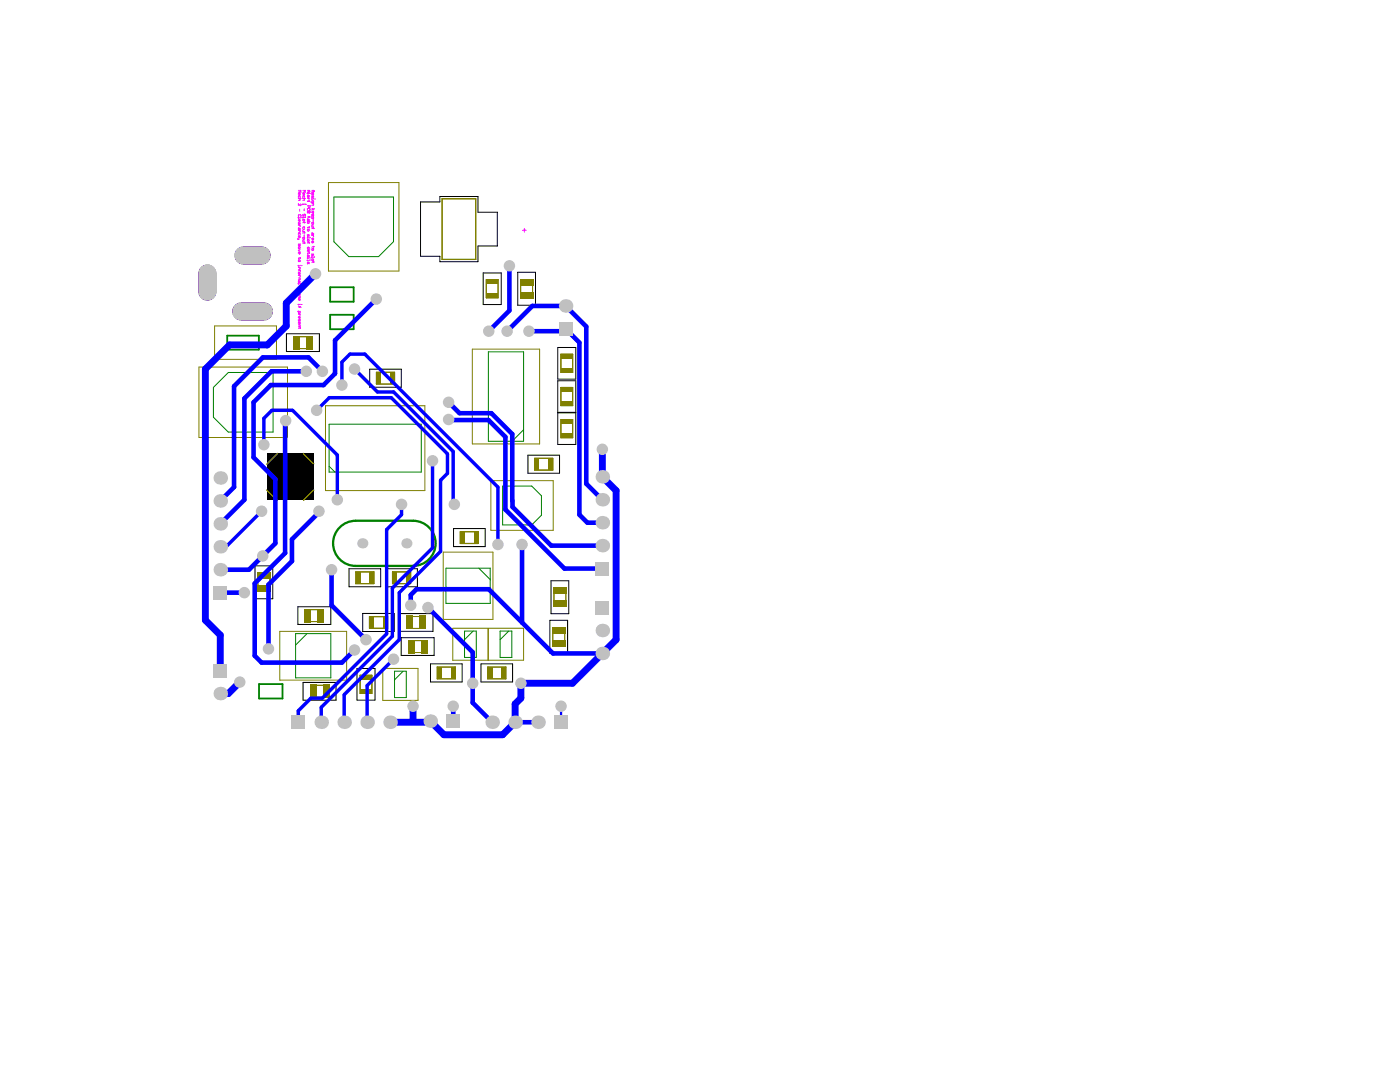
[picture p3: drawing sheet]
<svg xmlns="http://www.w3.org/2000/svg" width="279mm" height="216mm" viewBox="0 0 279 216" stroke-linecap="round" stroke-linejoin="round" font-family="sans-serif">
<path d="M65.6 36.4h14v17.7h-14zM39.7 73.2h17.7v14.1h-17.7zM42.8 65h12.4v6.7h-12.4zM94.3 69.7h13.4v18.9h-13.4zM65 81h19.8v16.9h-19.8zM98 95.9h12.4v9.9h-12.4zM88.5 110.2h9.9v13.4h-9.9zM55.8 126h13.4v9.7h-13.4zM76.4 133.4h7v6.4h-7zM90.4 125.4h7v6.3h-7zM97.5 125.4h7v6.3h-7z" fill="none" stroke="#808000" stroke-width=".2"/>
<path d="M53.4 90.5h9.2v9.3h-9.2z" fill="#000"/>
<g fill="none" stroke="#000" stroke-width=".2">
<path d="M83.9 40.3h3.9v-1.1h7.6v3.1h3.9v6.8h-3.9v3.1h-7.6v-1.1h-3.9zM96.4 54.5h3.6v6.3h-3.6zM103.3 54.3h3.6v6.6h-3.6zM57.2 66.6h6.5v3.5h-6.5zM73.8 73.7h6.3v3.6h-6.3zM111.3 69.3h3.6v6.3h-3.6zM111.3 76h3.6v6.3h-3.6zM105.4 90.8h6.3v3.6h-6.3zM111.3 82.4h3.6v6.3h-3.6zM50.9 112.9h3.5v6.6h-3.5zM69.7 113.5h6.3v3.6h-6.3zM77 113.5h6.3v3.6h-6.3z"/>
<path d="M90.5 105.5h6.3v3.6h-6.3zM110 115.9h3.5v6.6h-3.5zM59.5 121.1h6.5v3.5h-6.5zM60.5 136.2h6.6v3.5h-6.6zM71.2 133.4h3.6v6.3h-3.6zM72.4 122.4h6.3v3.6h-6.3zM79.8 122.4h6.6v3.6h-6.6zM80.1 127.2h6.5v3.6h-6.5zM85.9 132.5h6.3v3.6h-6.3zM96 132.5h6.3v3.6h-6.3zM109.7 123.8h3.6v6.5h-3.6z"/>
</g>
<g fill="none" stroke="#008000" stroke-width=".2">
<path d="M66.6 39.3h11.9v8.9l-2.9 3h-6l-3-3zM42.6 77.3l3-3h8.9v11.9h-8.9l-3-3zM97.5 70.2h7v17.8h-7zM65.7 84.6h18.4v9.6h-18.4zM65.7 93l1.2 1.2M100.3 97h5.8l2 1.9v3.9l-2 1.9h-5.8zM104.5 85.8l-2.3 2.2M89 113.4h8.8v7h-8.8zM95.5 113.4l2.3 2.3M59 126.4h7v8.9h-7zM61.3 126.4l-2.3 2.3M78.7 133.9h2.4v5.3h-2.4z"/>
<path d="M80.5 133.9l-1.8 1.8M92.7 125.9h2.4v5.3h-2.4zM94.4 125.9l-1.7 1.7M99.8 125.9h2.3v5.3h-2.3zM101.5 125.9l-1.7 1.7"/>
</g>
<path d="M65.9 57.3h4.7v2.9h-4.7zM45.3 67h6.4v2.8h-6.4zM65.9 62.8h4.7v2.9h-4.7zM51.7 136.5h4.7v2.9h-4.7z" fill="none" stroke="#008000" stroke-width=".36"/>
<path d="M67.5 105.5a4.5 4.5 0 0 1 3.5-1.6h11.4a4.5 4.5 0 0 1 4.5 4.5 4.5 4.5 0 0 1-4.5 4.5h-11.4a4.5 4.5 0 0 1-4.1-2.6 4.5 4.5 0 0 1 .6-4.8z" fill="none" stroke="#008000" stroke-width=".46"/>
<g fill="#808000">
<path d="M60.8 121.5h1.3v2.6h-1.3z"/>
<path d="M63.4 121.5h1.3v2.6h-1.3z"/>
<path d="M71 114.1h.9v2.4h-.9z"/>
<path d="M73.7 114.1h.9v2.4h-.9z"/>
<path d="M78.3 114.1h.9v2.4h-.9z"/>
<path d="M81 114.1h.9v2.4h-.9z"/>
<path d="M91.9 106.1h.9v2.3h-.9z"/>
<path d="M94.6 106.1h.9v2.3h-.9z"/>
<path d="M103.8 55.6h2.6v1.4h-2.6z"/>
<path d="M106.7 91.5h.9v2.3h-.9z"/>
<path d="M110.2 125.1h2.6v1.3h-2.6z"/>
<path d="M110.4 117.2h2.6v1.3h-2.6z"/>
<path d="M64.4 136.6h1.4v2.6h-1.4z"/>
<path d="M73.7 123h.9v2.4h-.9z"/>
<path d="M75.1 74.3h.9v2.3h-.9z"/>
<path d="M77.8 74.3h.9v2.3h-.9z"/>
<path d="M81.4 127.7h1.3v2.6h-1.3z"/>
<path d="M81.1 122.9h1.4v2.6h-1.4z"/>
<path d="M90 133.1h.9v2.3h-.9z"/>
<path d="M97.3 133.1h.9v2.3h-.9z"/>
<path d="M100 133.1h1v2.3h-1z"/>
<path d="M103.8 58.3h2.6v1.3h-2.6z"/>
<path d="M110.2 127.7h2.6v1.3h-2.6z"/>
<path d="M110.4 119.8h2.6v1.3h-2.6z"/>
<path d="M61.1 67.1h1.3v2.6h-1.3z"/>
<path d="M51.4 114.2h2.6v1.4h-2.6z"/>
<path d="M71.9 137.4h2.3v1h-2.3z"/>
<path d="M97.1 58.5h2.3v.9h-2.3z"/>
<path d="M97.1 55.8h2.3v.9h-2.3z"/>
<path d="M109.4 91.5h.9v2.3h-.9z"/>
<path d="M111.9 86.4h2.4v.9h-2.4z"/>
<path d="M111.9 77.3h2.4v.9h-2.4z"/>
<path d="M111.9 73.4h2.4v.9h-2.4z"/>
<path d="M111.9 70.7h2.4v.9h-2.4z"/>
<path d="M51.4 116.8h2.6v1.4h-2.6z"/>
<path d="M61.8 136.6h1.4v2.6h-1.4z"/>
<path d="M71.9 134.7h2.3v.9h-2.3z"/>
<path d="M87.3 133.1h.9v2.3h-.9z"/>
<path d="M84 127.7h1.3v2.6h-1.3z"/>
<path d="M83.7 122.9h1.4v2.6h-1.4z"/>
<path d="M76.4 123h.9v2.4h-.9z"/>
<path d="M111.9 83.7h2.4v.9h-2.4z"/>
<path d="M111.9 80h2.4v.9h-2.4z"/>
<path d="M58.5 67.1h1.3v2.6h-1.3z"/>
</g>
<g fill="none" stroke="#808000" stroke-width=".2">
<path d="M103.9 57v1.3M106.3 56.9v1.4M59.8 67.2h1.3M59.8 69.6h1.3M51.5 115.5v1.4M53.9 115.5v1.3M110.5 118.5v1.4M112.9 118.5v1.3M62.1 121.6h1.3M62.1 124h1.3M63.1 136.7h1.4M63.1 139.1h1.4"/>
<path d="M82.4 125.4h1.4M82.4 123h1.4M82.7 127.8h1.3M82.7 130.2h1.3M110.3 126.4v1.4M112.7 126.4v1.3"/>
</g>
<g fill="none" stroke="#808000" stroke-width=".23">
<path d="M88.2 39.7h6.7v12.1h-6.7zM97.1 55.8h2.3v3.6h-2.3zM75.1 74.3h3.6v2.3h-3.6zM111.9 70.7h2.4v3.6h-2.4zM111.9 77.3h2.4v3.6h-2.4zM53.2 97.8l2.1 2M55.4 90.5l-2.2 2.1M60.5 90.5l2.1 2.1M62.6 97.8l-2 2M106.7 91.5h3.6v2.3h-3.6zM111.9 83.7h2.4v3.6h-2.4zM71 114.1h3.6v2.4h-3.6z"/>
<path d="M78.3 114.1h3.6v2.4h-3.6zM91.9 106.1h3.6v2.3h-3.6zM71.9 134.7h2.3v3.6h-2.3zM73.7 123h3.6v2.4h-3.6zM87.3 133.1h3.6v2.3h-3.6zM97.3 133.1h3.6v2.3h-3.6z"/>
</g>
<path d="M41.4 54.6v3.6M48.6 51h3.6M48.1 62.2h4.6" fill="none" stroke="#800080" stroke-width="3.6"/>
<g fill="none" stroke="#f0f" stroke-width=".2">
<path d="M59.5 38h.6l-.2 .2 .2 .1h-.6M59.5 39.4l.1-.3 .3 .1v.2M59.5 39.6h.6M59.7 38.5v.4l.2-.1-.1-.3h-.2l-.1 .3M59.8 39.6l.1 .3-.4 .1M60.4 38h.6l-.2 .2 .2 .1h-.6M60.4 39.4l.1-.3 .3 .1v.2M60.4 39.6h.6M60.6 38.5v.4l.2-.1-.1-.3-.3 .1v.2M60.7 39.6l.1 .3-.4 .1M61.3 38h.4l.2 .2-.2 .1h-.4M61.3 38.5v.2"/>
<path d="M61.3 39.5h.4M61.5 39v.3l.2-.1-.1-.2h-.2l-.1 .2M61.5 39.5l.2 .3M61.6 38v.3M61.9 38.5l-.6 .1M62.2 38h.4l.2 .2-.2 .1h-.4M62.2 39.1l.1 .3 .2-.3 .1 .3M62.2 38.5v.3h.2l.1-.3 .1 .4M62.2 39.6v.2M62.5 38v.3M62.6 39.6l-.4 .1M62.8 39.7h.1"/>
<path d="M59.4 47.6l.1 .2M59.4 57.5h.5v.3l-.3 .1-.1-.4M59.5 47.7l.1 .1zM59.5 46h.4v.3l-.4 .1M59.5 46.9l.1-.4 .3 .1v.3M59.5 43.4v.2M59.5 51.9h.3l.1 .2-.3 .1zM59.5 52.9v.2M59.5 56.5v.2M59.5 58.1v.1M59.5 48.7h.4l-.1 .2M59.5 53.4h.4l-.1 .3h-.3"/>
<path d="M59.5 55.5h.4v.2l-.4 .1M59.5 59.1h.4v.2l-.4 .1M59.5 44.9h.4M59.5 48.9h.3M59.5 54.9h.4M59.6 49.2l.3 .1-.1 .3-.3-.1zM59.6 43.2v-.4h.4v.4M59.7 43.8v.4l.2-.1-.1-.3-.3 .1v.2M59.7 44.9l.2 .3M59.7 47.1v.3l.2-.1-.1-.2h-.2l-.1 .2M59.7 50.3v.4l.2-.1-.1-.3h-.2l-.1 .3M59.7 54.4v.3l.2-.1-.1-.2-.3 .1v.1"/>
<path d="M59.7 59.6v.4l.2-.1-.1-.3h-.2l-.1 .3M59.7 54.9l.2 .3M59.8 41.8v.3M59.8 48.9v.2h-.3M59.9 44.5l-.1 .2h-.3v-.2h.2v.2M59.9 45.5l-.1 .3h-.3v-.3h.2v.3M59.9 56.1l-.1 .3h-.3v-.3h.2v.3M59.9 58.6l-.1 .3h-.3v-.3h.2v.3M59.9 51.4v.2M59.9 52.9l-.4 .1M59.9 53.9v.2M59.9 49.8l-.4 .2 .4 .1"/>
<path d="M60 40.7v.3l-.5-.3v.3M60 51.5l-.5 .1M60 54l-.5 .1M60.1 53h.1M60.1 43.4l-.6 .1M60.1 56.5l-.6 .1M60.1 58.1l-.6 .1M60.4 40.7v.2M60.4 43.3v.2M60.4 43.8l.3-.1 .1 .3-.3 .1zM60.4 45.6l.1-.3 .3 .1v.2M60.4 47.4l.3-.1 .1 .3-.3 .1z"/>
<path d="M60.4 40.8h.6M60.5 42.8v.3l.3-.3h.2l-.1 .3M60.7 41.7v.3M60.7 46.8v.4M60.8 45.8l-.4 .1v.3h.4M60.8 47.9l-.4 .1v.2h.4M60.8 44.3v.2M60.8 46.4v.1M60.8 48.4v.2M60.9 40.7l.1 .1M60.9 44.4l-.5 .1M60.9 46.4l-.5 .1"/>
<path d="M60.9 48.5l-.5 .1M61 40.8h.1M61 43.3l-.6 .1M61.3 41h.6v.3l-.3 .1-.1-.4M61.3 42.1h.6v.3l-.5 .1zM61.3 46.8l.1 .4 .1-.3h.2v.3M61.3 45.8l.3-.1 .1 .3-.3 .1zM61.3 47.3v.2M61.3 47.9l.3-.1 .1 .3-.3 .1zM61.3 51.4v.2M61.3 51.9v.1M61.3 52.3l.1 .4 .1-.3h.2v.3"/>
<path d="M61.3 43.3l.6 .1M61.4 41.9v-.3h.4v.3M61.5 49.9v.3l.2-.1-.1-.2-.3 .1v.1M61.6 42.1h.1M61.6 42.1v.3M61.6 43.2v.2M61.7 43.7l-.1 .3h-.3v-.3h.2v.3M61.7 44.2l-.1 .4-.3-.1v-.3h.6M61.7 49.7l-.1-.4-.3 .1v.3h.6M61.7 51l-.1 .2h-.3v-.2h.2v.2M61.7 40.1v.1M61.7 45.3v.2"/>
<path d="M61.7 48.3v.2M61.7 50.4v.2M61.7 51.4l-.4 .1M61.8 40.1l-.5 .1M61.8 45.4l-.5 .1M61.8 48.4l-.5 .1M61.8 50.5l-.5 .1M61.9 51.5h.1M61.9 47.3l-.6 .1M61.9 51.9h-.6M62.1 43.3h.5v.3l-.3 .1-.1-.4M62.1 40.2l.1 .2h.4v-.3h-.3l-.1 .3"/>
<path d="M62.2 44.5l.3-.1 .1 .2-.3 .1zM62.2 49.7l.3-.1 .1 .3-.3 .1zM62.2 51.8l.3-.1 .1 .2-.3 .1zM62.2 50.7v.3h.2l.1-.3 .1 .3M62.2 51.2v.2M62.2 40.6h.4v.3l-.4 .1M62.2 41.7h.6M62.2 41.9l.2-.2 .2 .2M62.2 47h.4M62.4 42.8v.3l.2-.1-.1-.2h-.3v.2M62.4 47l.2 .3M62.4 47.5v.4l.2-.1-.1-.3-.3 .1v.2"/>
<path d="M62.4 42.2v.4l.2-.1-.1-.3-.3 .1v.2M62.5 43.8v.4M62.6 44.9l-.4 .1v.3h.4M62.6 46.5l-.1 .3h-.3v-.3h.2v.3M62.6 48.2l-.1 .2h-.3v-.2h.2v.2M62.6 45.5v.1M62.6 49.1v.2M62.6 52.2v.2M62.7 45.5l-.5 .1M62.7 49.2l-.5 .1M62.7 52.3l-.5 .1M62.8 51.2l-.6 .1"/>
<path d="M104.3 45.9h.7M104.6 45.6v.7M59.4 62.1h.5v.3l-.3 .1-.1-.4M59.5 60.7v.2M59.5 63.7l.1 .4 .2-.4 .1 .4M59.5 64.8h.4v.3l-.4 .1M59.5 61.2l.6 .1M59.5 62.7h.4M59.7 63.2v.4l.2-.1-.1-.3-.3 .1v.2M59.7 64.3v.3l.2-.1-.1-.2h-.2l-.1 .2M59.7 62.7l.2 .2M59.8 61.1v.2"/>
<path d="M59.9 60.7l-.4 .1M59.9 65.4v.1M60 65.5h-.5M60.1 60.8h.1"/>
</g>
<path d="M41.4 54.6v3.6M48.6 51h3.6M48.1 62.2h4.6" fill="none" stroke="#f0f" stroke-width="1.8"/>
<path d="M68.2 76.8v-4.5l1.6-1.6h3l26.6 26.5v11.4M70.8 73.6l4.5 4.6h3.3l11.8 11.9v10.3l.3 .2M52.7 88.7v-5.2l1.6-1.6h4.1l8.9 8.9v8.9M63.2 81.9l2.5-2.5h12.4l11.2 11.2v3.9l-1.4 1.3v14.2l-8.2 8.3v9.3l-11 11v5.5M86.3 91.9v17.4l-8 8v9.7l-14.2 14.1v3M102.1 99.8l.1 .2M52.2 102l-7.1 7.1h-1.1M80.1 100.6v2.1l-2.9 3v20.8l-12.9 12.8h-2.2l-2.6 2.5v2.3M78.5 131.5l-5.2 5.3v7.3" fill="none" stroke="#00f" stroke-width=".69"/>
<g fill="none" stroke="#00f" stroke-width=".92">
<path d="M75.1 59.7l-8.2 8.2v6.7l-2.3 2.2h-10.6l-3.4 3.5v11l4.4 4.3v12.8l-5.3 5.3h-5.7M101.7 53v9l-4.2 4.1M61.1 74.1h-6.9l-5.4 5.4v20.2l-4.8 4.8M64.3 74.1l-2.7-2.8h-9.1l-5.8 5.8v20.1l-2.7 2.8M101.2 66.1l5-5.1h6.7l4.1 4.2v31.3l3.2 3.2M105.6 66.1h6.8l.5-.5 2.7 2.8v34.3l1.6 1.6h3M57 83.9l-.1 .1v26.4l-6.1 6v14.4l1.4 1.4h16l2.6-2.5M89.5 83.7l.1 .1h7.9l3.4 3.4v14.5l11.8 11.8h7.5M89.5 80.3l2.2 2.1h6.4l4.1 4.2v13.2M102.3 99.9v1.2l7.7 7.8h10.2M44 118.3h4.8M63.7 102v.2l-5.4 5.4v4.4l-4.7 4.7v12.8"/>
<path d="M66.2 113.7v7.1l6.8 6.8M104.2 108.6v15.6M82 120.8v-2.1l1.1-1.1h14.4l12.9 12.8h9.8M85.4 121.2l8.9 9v10l3.9 3.9M90.4 140.9v3M102.8 144.1h4.6"/>
</g>
<path d="M63 54.6l-5.9 5.9v4.6l-3.7 3.7h-7.6l-4.8 4.8v50.2l3 2.9v7.1M120.2 89.7v5.4l2.8 2.8v29.7l-8.7 8.7h-10.3v3l-1.2 1.2v3.6l-2.5 2.5h-11.7l-2.7-2.7-.3 .2h-7.7M47.9 136.1l-2.3 2.3h-1.6M82.4 140.9v3" fill="none" stroke="#00f" stroke-width="1.4"/>
<path d="M112 140.9v3.2" fill="none" stroke="#00f" stroke-width=".46"/>
<g fill="#c0c0c0">
<circle cx="86.3" cy="91.9" r="1.14"/>
<circle cx="90.7" cy="100.6" r="1.14"/>
<circle cx="66.2" cy="113.7" r="1.14"/>
<circle cx="80.1" cy="100.6" r="1.14"/>
<circle cx="89.5" cy="83.7" r="1.14"/>
<circle cx="89.5" cy="80.3" r="1.14"/>
<circle cx="48.8" cy="118.3" r="1.14"/>
<circle cx="52.4" cy="110.9" r="1.14"/>
<circle cx="85.4" cy="121.2" r="1.14"/>
<circle cx="67.3" cy="99.7" r="1.14"/>
<circle cx="70.8" cy="129.7" r="1.14"/>
<circle cx="73" cy="127.6" r="1.14"/>
<circle cx="82" cy="120.8" r="1.14"/>
<circle cx="63.7" cy="102" r="1.14"/>
<circle cx="61.1" cy="74.1" r="1.14"/>
<circle cx="64.3" cy="74.1" r="1.14"/>
<circle cx="101.7" cy="53" r="1.14"/>
<circle cx="97.5" cy="66.1" r="1.14"/>
<circle cx="78.5" cy="131.5" r="1.14"/>
<circle cx="104.2" cy="108.6" r="1.14"/>
<circle cx="63.2" cy="81.9" r="1.14"/>
<circle cx="70.8" cy="73.6" r="1.14"/>
<circle cx="68.2" cy="76.8" r="1.14"/>
<circle cx="90.4" cy="140.9" r="1.14"/>
<circle cx="112" cy="140.9" r="1.14"/>
<circle cx="82.4" cy="140.9" r="1.14"/>
<circle cx="52.7" cy="88.7" r="1.14"/>
<circle cx="99.4" cy="108.6" r="1.14"/>
<circle cx="104" cy="136.3" r="1.14"/>
<circle cx="94.3" cy="136.3" r="1.14"/>
<circle cx="120.2" cy="89.7" r="1.14"/>
<circle cx="47.9" cy="136.1" r="1.14"/>
<circle cx="63" cy="54.6" r="1.14"/>
<circle cx="57" cy="83.9" r="1.14"/>
<circle cx="53.6" cy="129.5" r="1.14"/>
<circle cx="75.1" cy="59.7" r="1.14"/>
<circle cx="52.2" cy="102" r="1.14"/>
<circle cx="105.6" cy="66.1" r="1.14"/>
<circle cx="101.2" cy="66.1" r="1.14"/>
<circle cx="64.1" cy="144.1" r="1.35"/>
<circle cx="73.3" cy="144.1" r="1.35"/>
<circle cx="68.7" cy="144.1" r="1.35"/>
<circle cx="77.9" cy="144.1" r="1.35"/>
<circle cx="98.2" cy="144.1" r="1.35"/>
<circle cx="102.8" cy="144.1" r="1.35"/>
<circle cx="107.4" cy="144.1" r="1.35"/>
<circle cx="44" cy="138.4" r="1.35"/>
<circle cx="44" cy="113.7" r="1.35"/>
<circle cx="44" cy="109.1" r="1.35"/>
<circle cx="44" cy="104.5" r="1.35"/>
<circle cx="44" cy="100" r="1.35"/>
<circle cx="41.4" cy="58.2" r="1.35"/>
<circle cx="41.4" cy="54.6" r="1.35"/>
</g>
<g fill="#c0c0c0">
<path d="M110.6 142.8h2.7v2.7h-2.7z" fill-rule="evenodd"/>
<path d="M42.6 132.5h2.7v2.7h-2.7z" fill-rule="evenodd"/>
<path d="M42.6 116.9h2.7v2.7h-2.7z" fill-rule="evenodd"/>
</g>
<path d="M48.1 62.2h4.6" fill="none" stroke="#c0c0c0" stroke-width="3.6"/>
<g fill="#c0c0c0">
<circle cx="52.7" cy="62.2" r="1.35"/>
<circle cx="48.1" cy="62.2" r="1.35"/>
<circle cx="48.6" cy="51" r="1.35"/>
<circle cx="52.2" cy="51" r="1.35"/>
<circle cx="72.3" cy="108.4" r="1.02"/>
<circle cx="85.9" cy="143.9" r="1.35"/>
<circle cx="81.1" cy="108.4" r="1.02"/>
<circle cx="112.9" cy="61" r="1.35"/>
<circle cx="44" cy="95.4" r="1.35"/>
</g>
<path d="M111.5 64.3h2.7v2.7h-2.7z" fill-rule="evenodd" fill="#c0c0c0"/>
<path d="M41.4 54.6v3.6M48.6 51h3.6" fill="none" stroke="#c0c0c0" stroke-width="3.6"/>
<g fill="#c0c0c0">
<path d="M58.2 142.8h2.7v2.7h-2.7z" fill-rule="evenodd"/>
<path d="M89.1 142.5h2.7v2.7h-2.7z" fill-rule="evenodd"/>
<path d="M118.9 119.9h2.7v2.7h-2.7z" fill-rule="evenodd"/>
<path d="M118.9 112.1h2.7v2.7h-2.7z" fill-rule="evenodd"/>
</g>
<g fill="#c0c0c0">
<circle cx="120.2" cy="125.8" r="1.35"/>
<circle cx="120.2" cy="104.3" r="1.35"/>
<circle cx="120.2" cy="130.4" r="1.35"/>
<circle cx="120.2" cy="99.7" r="1.35"/>
<circle cx="120.2" cy="108.9" r="1.35"/>
<circle cx="120.2" cy="95.1" r="1.35"/>
</g>
</svg>
